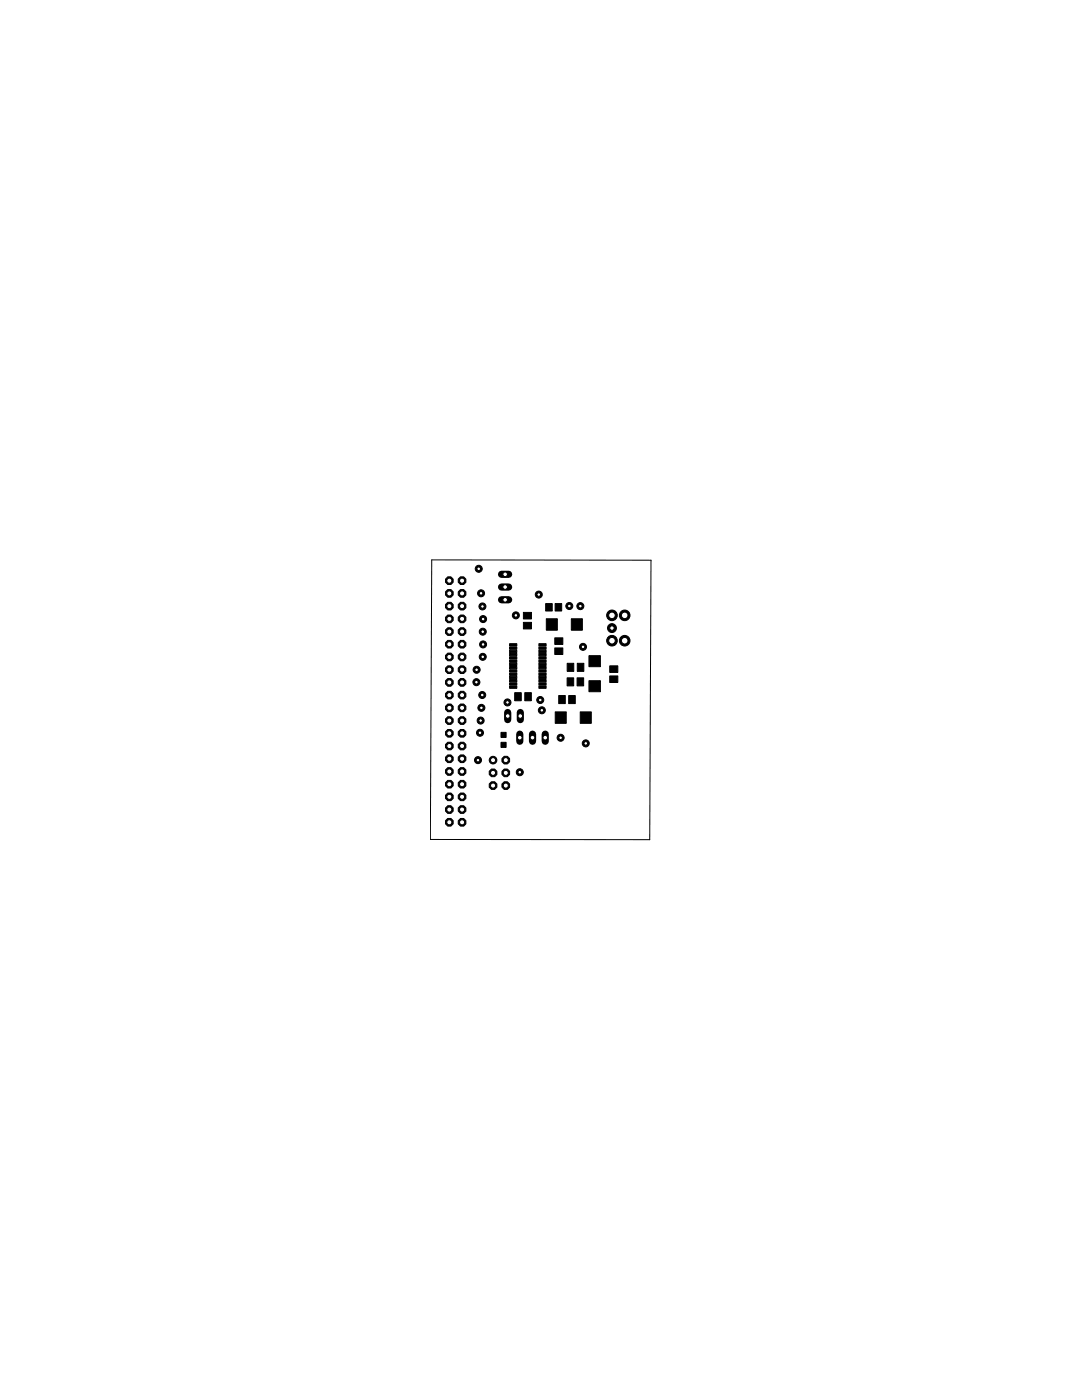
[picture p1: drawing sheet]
<svg xmlns="http://www.w3.org/2000/svg" width="216mm" height="279mm" viewBox="0 0 216 279" stroke-linecap="round" stroke-linejoin="round" font-family="sans-serif">
<path d="M103.8 142.2v1.4" fill="none" stroke="#000" stroke-width="1.4"/>
<circle cx="103.8" cy="142.9" r=".47" fill="#fff" stroke="#000" stroke-width=".2"/>
<path d="M101.3 142.2v1.4" fill="none" stroke="#000" stroke-width="1.4"/>
<circle cx="101.3" cy="142.9" r=".47" fill="#fff" stroke="#000" stroke-width=".2"/>
<path d="M108.8 146.5v1.4" fill="none" stroke="#000" stroke-width="1.4"/>
<circle cx="108.8" cy="147.2" r=".47" fill="#fff" stroke="#000" stroke-width=".2"/>
<path d="M106.3 146.5v1.4" fill="none" stroke="#000" stroke-width="1.4"/>
<circle cx="106.3" cy="147.2" r=".47" fill="#fff" stroke="#000" stroke-width=".2"/>
<path d="M103.7 146.5v1.4" fill="none" stroke="#000" stroke-width="1.4"/>
<circle cx="103.7" cy="147.2" r=".47" fill="#fff" stroke="#000" stroke-width=".2"/>
<path d="M100.1 119.7h1.4" fill="none" stroke="#000" stroke-width="1.4"/>
<circle cx="100.8" cy="119.7" r=".47" fill="#fff" stroke="#000" stroke-width=".2"/>
<path d="M100.1 117.2h1.4" fill="none" stroke="#000" stroke-width="1.4"/>
<circle cx="100.8" cy="117.2" r=".47" fill="#fff" stroke="#000" stroke-width=".2"/>
<path d="M100.1 114.6h1.4" fill="none" stroke="#000" stroke-width="1.4"/>
<circle cx="100.8" cy="114.6" r=".47" fill="#fff" stroke="#000" stroke-width=".2"/>
<circle cx="98.4" cy="151.7" r=".76" fill="#000" stroke="#000" stroke-width=".2"/>
<circle cx="98.4" cy="151.7" r=".51" fill="#fff" stroke="#000" stroke-width=".2"/>
<circle cx="98.4" cy="154.2" r=".83" fill="#000" stroke="#000" stroke-width=".2"/>
<circle cx="98.4" cy="154.2" r=".51" fill="#fff" stroke="#000" stroke-width=".2"/>
<circle cx="98.4" cy="156.8" r=".83" fill="#000" stroke="#000" stroke-width=".2"/>
<circle cx="98.4" cy="156.8" r=".51" fill="#fff" stroke="#000" stroke-width=".2"/>
<circle cx="100.9" cy="151.7" r=".83" fill="#000" stroke="#000" stroke-width=".2"/>
<circle cx="100.9" cy="151.7" r=".51" fill="#fff" stroke="#000" stroke-width=".2"/>
<circle cx="100.9" cy="154.2" r=".83" fill="#000" stroke="#000" stroke-width=".2"/>
<circle cx="100.9" cy="154.2" r=".51" fill="#fff" stroke="#000" stroke-width=".2"/>
<circle cx="100.9" cy="156.8" r=".83" fill="#000" stroke="#000" stroke-width=".2"/>
<circle cx="100.9" cy="156.8" r=".51" fill="#fff" stroke="#000" stroke-width=".2"/>
<circle cx="92.2" cy="164.1" r=".83" fill="#000" stroke="#000" stroke-width=".2"/>
<circle cx="92.2" cy="164.1" r=".51" fill="#fff" stroke="#000" stroke-width=".2"/>
<circle cx="92.2" cy="161.6" r=".83" fill="#000" stroke="#000" stroke-width=".2"/>
<circle cx="92.2" cy="161.6" r=".51" fill="#fff" stroke="#000" stroke-width=".2"/>
<circle cx="92.2" cy="159" r=".83" fill="#000" stroke="#000" stroke-width=".2"/>
<circle cx="92.2" cy="159" r=".51" fill="#fff" stroke="#000" stroke-width=".2"/>
<circle cx="92.2" cy="156.5" r=".83" fill="#000" stroke="#000" stroke-width=".2"/>
<circle cx="92.2" cy="156.5" r=".51" fill="#fff" stroke="#000" stroke-width=".2"/>
<circle cx="92.2" cy="154" r=".83" fill="#000" stroke="#000" stroke-width=".2"/>
<circle cx="92.2" cy="154" r=".51" fill="#fff" stroke="#000" stroke-width=".2"/>
<circle cx="92.2" cy="151.4" r=".83" fill="#000" stroke="#000" stroke-width=".2"/>
<circle cx="92.2" cy="151.4" r=".51" fill="#fff" stroke="#000" stroke-width=".2"/>
<circle cx="89.7" cy="164.1" r=".83" fill="#000" stroke="#000" stroke-width=".2"/>
<circle cx="89.7" cy="164.1" r=".51" fill="#fff" stroke="#000" stroke-width=".2"/>
<circle cx="89.7" cy="161.6" r=".83" fill="#000" stroke="#000" stroke-width=".2"/>
<circle cx="89.7" cy="161.6" r=".51" fill="#fff" stroke="#000" stroke-width=".2"/>
<circle cx="89.7" cy="159" r=".83" fill="#000" stroke="#000" stroke-width=".2"/>
<circle cx="89.7" cy="159" r=".51" fill="#fff" stroke="#000" stroke-width=".2"/>
<circle cx="89.7" cy="156.5" r=".83" fill="#000" stroke="#000" stroke-width=".2"/>
<circle cx="89.7" cy="156.5" r=".51" fill="#fff" stroke="#000" stroke-width=".2"/>
<circle cx="89.7" cy="154" r=".83" fill="#000" stroke="#000" stroke-width=".2"/>
<circle cx="89.7" cy="154" r=".51" fill="#fff" stroke="#000" stroke-width=".2"/>
<circle cx="89.7" cy="151.4" r=".83" fill="#000" stroke="#000" stroke-width=".2"/>
<circle cx="89.7" cy="151.4" r=".51" fill="#fff" stroke="#000" stroke-width=".2"/>
<circle cx="92.2" cy="148.9" r=".83" fill="#000" stroke="#000" stroke-width=".2"/>
<circle cx="92.2" cy="148.9" r=".51" fill="#fff" stroke="#000" stroke-width=".2"/>
<circle cx="89.7" cy="148.9" r=".83" fill="#000" stroke="#000" stroke-width=".2"/>
<circle cx="89.7" cy="148.9" r=".51" fill="#fff" stroke="#000" stroke-width=".2"/>
<circle cx="92.2" cy="146.3" r=".83" fill="#000" stroke="#000" stroke-width=".2"/>
<circle cx="92.2" cy="146.3" r=".51" fill="#fff" stroke="#000" stroke-width=".2"/>
<circle cx="92.2" cy="143.8" r=".83" fill="#000" stroke="#000" stroke-width=".2"/>
<circle cx="92.2" cy="143.8" r=".51" fill="#fff" stroke="#000" stroke-width=".2"/>
<circle cx="92.2" cy="141.3" r=".83" fill="#000" stroke="#000" stroke-width=".2"/>
<circle cx="92.2" cy="141.3" r=".51" fill="#fff" stroke="#000" stroke-width=".2"/>
<circle cx="92.2" cy="138.7" r=".83" fill="#000" stroke="#000" stroke-width=".2"/>
<circle cx="92.2" cy="138.7" r=".51" fill="#fff" stroke="#000" stroke-width=".2"/>
<circle cx="92.2" cy="136.2" r=".83" fill="#000" stroke="#000" stroke-width=".2"/>
<circle cx="92.2" cy="136.2" r=".51" fill="#fff" stroke="#000" stroke-width=".2"/>
<circle cx="92.2" cy="133.6" r=".83" fill="#000" stroke="#000" stroke-width=".2"/>
<circle cx="92.2" cy="133.6" r=".51" fill="#fff" stroke="#000" stroke-width=".2"/>
<circle cx="89.7" cy="146.3" r=".83" fill="#000" stroke="#000" stroke-width=".2"/>
<circle cx="89.7" cy="146.3" r=".51" fill="#fff" stroke="#000" stroke-width=".2"/>
<circle cx="89.7" cy="143.8" r=".83" fill="#000" stroke="#000" stroke-width=".2"/>
<circle cx="89.7" cy="143.8" r=".51" fill="#fff" stroke="#000" stroke-width=".2"/>
<circle cx="89.7" cy="141.3" r=".83" fill="#000" stroke="#000" stroke-width=".2"/>
<circle cx="89.7" cy="141.3" r=".51" fill="#fff" stroke="#000" stroke-width=".2"/>
<circle cx="89.7" cy="138.7" r=".83" fill="#000" stroke="#000" stroke-width=".2"/>
<circle cx="89.7" cy="138.7" r=".51" fill="#fff" stroke="#000" stroke-width=".2"/>
<circle cx="89.7" cy="136.2" r=".83" fill="#000" stroke="#000" stroke-width=".2"/>
<circle cx="89.7" cy="136.2" r=".51" fill="#fff" stroke="#000" stroke-width=".2"/>
<circle cx="89.7" cy="133.6" r=".83" fill="#000" stroke="#000" stroke-width=".2"/>
<circle cx="89.7" cy="133.6" r=".51" fill="#fff" stroke="#000" stroke-width=".2"/>
<circle cx="92.2" cy="131.1" r=".83" fill="#000" stroke="#000" stroke-width=".2"/>
<circle cx="92.2" cy="131.1" r=".51" fill="#fff" stroke="#000" stroke-width=".2"/>
<circle cx="89.7" cy="131.1" r=".83" fill="#000" stroke="#000" stroke-width=".2"/>
<circle cx="89.7" cy="131.1" r=".51" fill="#fff" stroke="#000" stroke-width=".2"/>
<circle cx="92.2" cy="128.6" r=".83" fill="#000" stroke="#000" stroke-width=".2"/>
<circle cx="92.2" cy="128.6" r=".51" fill="#fff" stroke="#000" stroke-width=".2"/>
<circle cx="92.2" cy="126" r=".83" fill="#000" stroke="#000" stroke-width=".2"/>
<circle cx="92.2" cy="126" r=".51" fill="#fff" stroke="#000" stroke-width=".2"/>
<circle cx="92.2" cy="123.5" r=".83" fill="#000" stroke="#000" stroke-width=".2"/>
<circle cx="92.2" cy="123.5" r=".51" fill="#fff" stroke="#000" stroke-width=".2"/>
<circle cx="92.2" cy="121" r=".83" fill="#000" stroke="#000" stroke-width=".2"/>
<circle cx="92.2" cy="121" r=".51" fill="#fff" stroke="#000" stroke-width=".2"/>
<circle cx="92.2" cy="118.4" r=".83" fill="#000" stroke="#000" stroke-width=".2"/>
<circle cx="92.2" cy="118.4" r=".51" fill="#fff" stroke="#000" stroke-width=".2"/>
<circle cx="92.2" cy="115.9" r=".83" fill="#000" stroke="#000" stroke-width=".2"/>
<circle cx="92.2" cy="115.9" r=".51" fill="#fff" stroke="#000" stroke-width=".2"/>
<circle cx="89.7" cy="128.6" r=".83" fill="#000" stroke="#000" stroke-width=".2"/>
<circle cx="89.7" cy="128.6" r=".51" fill="#fff" stroke="#000" stroke-width=".2"/>
<circle cx="89.7" cy="126" r=".83" fill="#000" stroke="#000" stroke-width=".2"/>
<circle cx="89.7" cy="126" r=".51" fill="#fff" stroke="#000" stroke-width=".2"/>
<circle cx="89.7" cy="123.5" r=".83" fill="#000" stroke="#000" stroke-width=".2"/>
<circle cx="89.7" cy="123.5" r=".51" fill="#fff" stroke="#000" stroke-width=".2"/>
<circle cx="89.7" cy="121" r=".83" fill="#000" stroke="#000" stroke-width=".2"/>
<circle cx="89.7" cy="121" r=".51" fill="#fff" stroke="#000" stroke-width=".2"/>
<circle cx="89.7" cy="118.4" r=".83" fill="#000" stroke="#000" stroke-width=".2"/>
<circle cx="89.7" cy="118.4" r=".51" fill="#fff" stroke="#000" stroke-width=".2"/>
<circle cx="89.7" cy="115.9" r=".83" fill="#000" stroke="#000" stroke-width=".2"/>
<circle cx="89.7" cy="115.9" r=".51" fill="#fff" stroke="#000" stroke-width=".2"/>
<circle cx="122.1" cy="125.3" r=".89" fill="#000" stroke="#000" stroke-width=".2"/>
<circle cx="122.1" cy="125.3" r=".44" fill="#fff" stroke="#000" stroke-width=".2"/>
<circle cx="122.1" cy="122.8" r="1.06" fill="#000" stroke="#000" stroke-width=".2"/>
<circle cx="122.1" cy="122.8" r=".66" fill="#fff" stroke="#000" stroke-width=".2"/>
<circle cx="122.1" cy="127.9" r="1.06" fill="#000" stroke="#000" stroke-width=".2"/>
<circle cx="122.1" cy="127.9" r=".66" fill="#fff" stroke="#000" stroke-width=".2"/>
<circle cx="124.7" cy="122.8" r="1.06" fill="#000" stroke="#000" stroke-width=".2"/>
<circle cx="124.7" cy="122.8" r=".66" fill="#fff" stroke="#000" stroke-width=".2"/>
<circle cx="124.7" cy="127.9" r="1.06" fill="#000" stroke="#000" stroke-width=".2"/>
<circle cx="124.7" cy="127.9" r=".66" fill="#fff" stroke="#000" stroke-width=".2"/>
<circle cx="113.6" cy="120.9" r=".7" fill="#000" stroke="#000" stroke-width=".2"/>
<circle cx="113.6" cy="120.9" r=".36" fill="#fff" stroke="#000" stroke-width=".2"/>
<circle cx="96" cy="118.4" r=".7" fill="#000" stroke="#000" stroke-width=".2"/>
<circle cx="96" cy="118.4" r=".36" fill="#fff" stroke="#000" stroke-width=".2"/>
<circle cx="96.3" cy="121" r=".7" fill="#000" stroke="#000" stroke-width=".2"/>
<circle cx="96.3" cy="121" r=".36" fill="#fff" stroke="#000" stroke-width=".2"/>
<circle cx="96.4" cy="123.5" r=".7" fill="#000" stroke="#000" stroke-width=".2"/>
<circle cx="96.4" cy="123.5" r=".36" fill="#fff" stroke="#000" stroke-width=".2"/>
<circle cx="96.3" cy="126.1" r=".7" fill="#000" stroke="#000" stroke-width=".2"/>
<circle cx="96.3" cy="126.1" r=".36" fill="#fff" stroke="#000" stroke-width=".2"/>
<circle cx="96.4" cy="128.6" r=".7" fill="#000" stroke="#000" stroke-width=".2"/>
<circle cx="96.4" cy="128.6" r=".36" fill="#fff" stroke="#000" stroke-width=".2"/>
<circle cx="96.3" cy="131.1" r=".7" fill="#000" stroke="#000" stroke-width=".2"/>
<circle cx="96.3" cy="131.1" r=".36" fill="#fff" stroke="#000" stroke-width=".2"/>
<circle cx="95.1" cy="133.7" r=".7" fill="#000" stroke="#000" stroke-width=".2"/>
<circle cx="95.1" cy="133.7" r=".36" fill="#fff" stroke="#000" stroke-width=".2"/>
<circle cx="95.1" cy="136.1" r=".7" fill="#000" stroke="#000" stroke-width=".2"/>
<circle cx="95.1" cy="136.1" r=".36" fill="#fff" stroke="#000" stroke-width=".2"/>
<circle cx="95.8" cy="146.2" r=".7" fill="#000" stroke="#000" stroke-width=".2"/>
<circle cx="95.8" cy="146.2" r=".36" fill="#fff" stroke="#000" stroke-width=".2"/>
<circle cx="95.9" cy="143.8" r=".7" fill="#000" stroke="#000" stroke-width=".2"/>
<circle cx="95.9" cy="143.8" r=".36" fill="#fff" stroke="#000" stroke-width=".2"/>
<circle cx="96.1" cy="141.3" r=".7" fill="#000" stroke="#000" stroke-width=".2"/>
<circle cx="96.1" cy="141.3" r=".36" fill="#fff" stroke="#000" stroke-width=".2"/>
<circle cx="96.2" cy="138.7" r=".7" fill="#000" stroke="#000" stroke-width=".2"/>
<circle cx="96.2" cy="138.7" r=".36" fill="#fff" stroke="#000" stroke-width=".2"/>
<circle cx="101.3" cy="140.2" r=".7" fill="#000" stroke="#000" stroke-width=".2"/>
<circle cx="101.3" cy="140.2" r=".36" fill="#fff" stroke="#000" stroke-width=".2"/>
<circle cx="108.1" cy="141.8" r=".7" fill="#000" stroke="#000" stroke-width=".2"/>
<circle cx="108.1" cy="141.8" r=".36" fill="#fff" stroke="#000" stroke-width=".2"/>
<circle cx="111.9" cy="147.2" r=".7" fill="#000" stroke="#000" stroke-width=".2"/>
<circle cx="111.9" cy="147.2" r=".36" fill="#fff" stroke="#000" stroke-width=".2"/>
<circle cx="115.8" cy="121" r=".7" fill="#000" stroke="#000" stroke-width=".2"/>
<circle cx="115.8" cy="121" r=".36" fill="#fff" stroke="#000" stroke-width=".2"/>
<circle cx="107.8" cy="139.7" r=".7" fill="#000" stroke="#000" stroke-width=".2"/>
<circle cx="107.8" cy="139.7" r=".36" fill="#fff" stroke="#000" stroke-width=".2"/>
<circle cx="95.5" cy="113.5" r=".7" fill="#000" stroke="#000" stroke-width=".2"/>
<circle cx="95.5" cy="113.5" r=".36" fill="#fff" stroke="#000" stroke-width=".2"/>
<circle cx="103.7" cy="154.1" r=".7" fill="#000" stroke="#000" stroke-width=".2"/>
<circle cx="103.7" cy="154.1" r=".36" fill="#fff" stroke="#000" stroke-width=".2"/>
<circle cx="116.9" cy="148.4" r=".7" fill="#000" stroke="#000" stroke-width=".2"/>
<circle cx="116.9" cy="148.4" r=".36" fill="#fff" stroke="#000" stroke-width=".2"/>
<circle cx="116.3" cy="129.1" r=".7" fill="#000" stroke="#000" stroke-width=".2"/>
<circle cx="116.3" cy="129.1" r=".36" fill="#fff" stroke="#000" stroke-width=".2"/>
<circle cx="102.9" cy="122.8" r=".7" fill="#000" stroke="#000" stroke-width=".2"/>
<circle cx="102.9" cy="122.8" r=".36" fill="#fff" stroke="#000" stroke-width=".2"/>
<circle cx="95.4" cy="151.7" r=".7" fill="#000" stroke="#000" stroke-width=".2"/>
<circle cx="95.4" cy="151.7" r=".36" fill="#fff" stroke="#000" stroke-width=".2"/>
<circle cx="107.5" cy="118.7" r=".7" fill="#000" stroke="#000" stroke-width=".2"/>
<circle cx="107.5" cy="118.7" r=".36" fill="#fff" stroke="#000" stroke-width=".2"/>
<g fill="#000" stroke="#000" stroke-width=".2">
<path d="M101.7 128.5h1.4v.4h-1.4zM101.7 129.1h1.4v.5h-1.4zM101.7 129.8h1.4v.4h-1.4zM101.7 130.4h1.4v.5h-1.4zM101.7 131.1h1.4v.4h-1.4zM101.7 131.7h1.4v.5h-1.4zM101.7 132.4h1.4v.4h-1.4zM101.7 133h1.4v.5h-1.4zM101.7 133.7h1.4v.4h-1.4zM101.7 134.3h1.4v.5h-1.4zM101.7 135h1.4v.4h-1.4zM101.7 135.6h1.4v.5h-1.4z"/>
<path d="M101.7 136.3h1.4v.4h-1.4zM101.7 136.9h1.4v.5h-1.4zM102.7 138.2h1.3v1.6h-1.3zM104.4 124.2h1.6v1.3h-1.6zM104.4 122.2h1.6v1.3h-1.6zM104.7 138.2h1.3v1.6h-1.3zM107.5 136.9h1.5v.5h-1.5zM107.5 136.3h1.5v.4h-1.5zM107.5 135.6h1.5v.5h-1.5zM107.5 135h1.5v.4h-1.5zM107.5 134.3h1.5v.5h-1.5zM107.5 133.7h1.5v.4h-1.5z"/>
<path d="M107.5 133h1.5v.5h-1.5zM107.5 132.4h1.5v.4h-1.5zM107.5 131.7h1.5v.5h-1.5zM107.5 131.1h1.5v.4h-1.5zM107.5 130.4h1.5v.5h-1.5zM107.5 129.8h1.5v.4h-1.5zM107.5 129.1h1.5v.5h-1.5zM107.5 128.5h1.5v.4h-1.5zM108.9 120.5h1.3v1.4h-1.3zM109 123.5h2.2v2.3h-2.2zM110.7 127.3h1.6v1.3h-1.6zM110.7 129.3h1.6v1.3h-1.6z"/>
<path d="M110.8 120.5h1.3v1.4h-1.3zM111.5 138.8h1.3v1.6h-1.3zM113.2 135.3h1.3v1.6h-1.3zM113.2 132.4h1.3v1.6h-1.3zM113.5 138.8h1.3v1.6h-1.3zM114 123.5h2.2v2.3h-2.2zM115.1 135.3h1.4v1.6h-1.4zM115.2 132.4h1.3v1.6h-1.3zM117.5 130.9h2.3v2.2h-2.3zM117.5 135.8h2.3v2.2h-2.3zM121.7 132.9h1.6v1.3h-1.6zM121.7 134.9h1.6v1.3h-1.6z"/>
<path d="M100 148.1h1v1.1h-1zM100 146.2h1v1h-1zM110.8 142.1h2.2v2.3h-2.2zM115.8 142.1h2.2v2.3h-2.2z"/>
</g>
<path d="M86.1 111.7l43.8 .1-.3 55.8-43.7-.1z" fill="none" stroke="#000" stroke-width=".2"/>
</svg>
